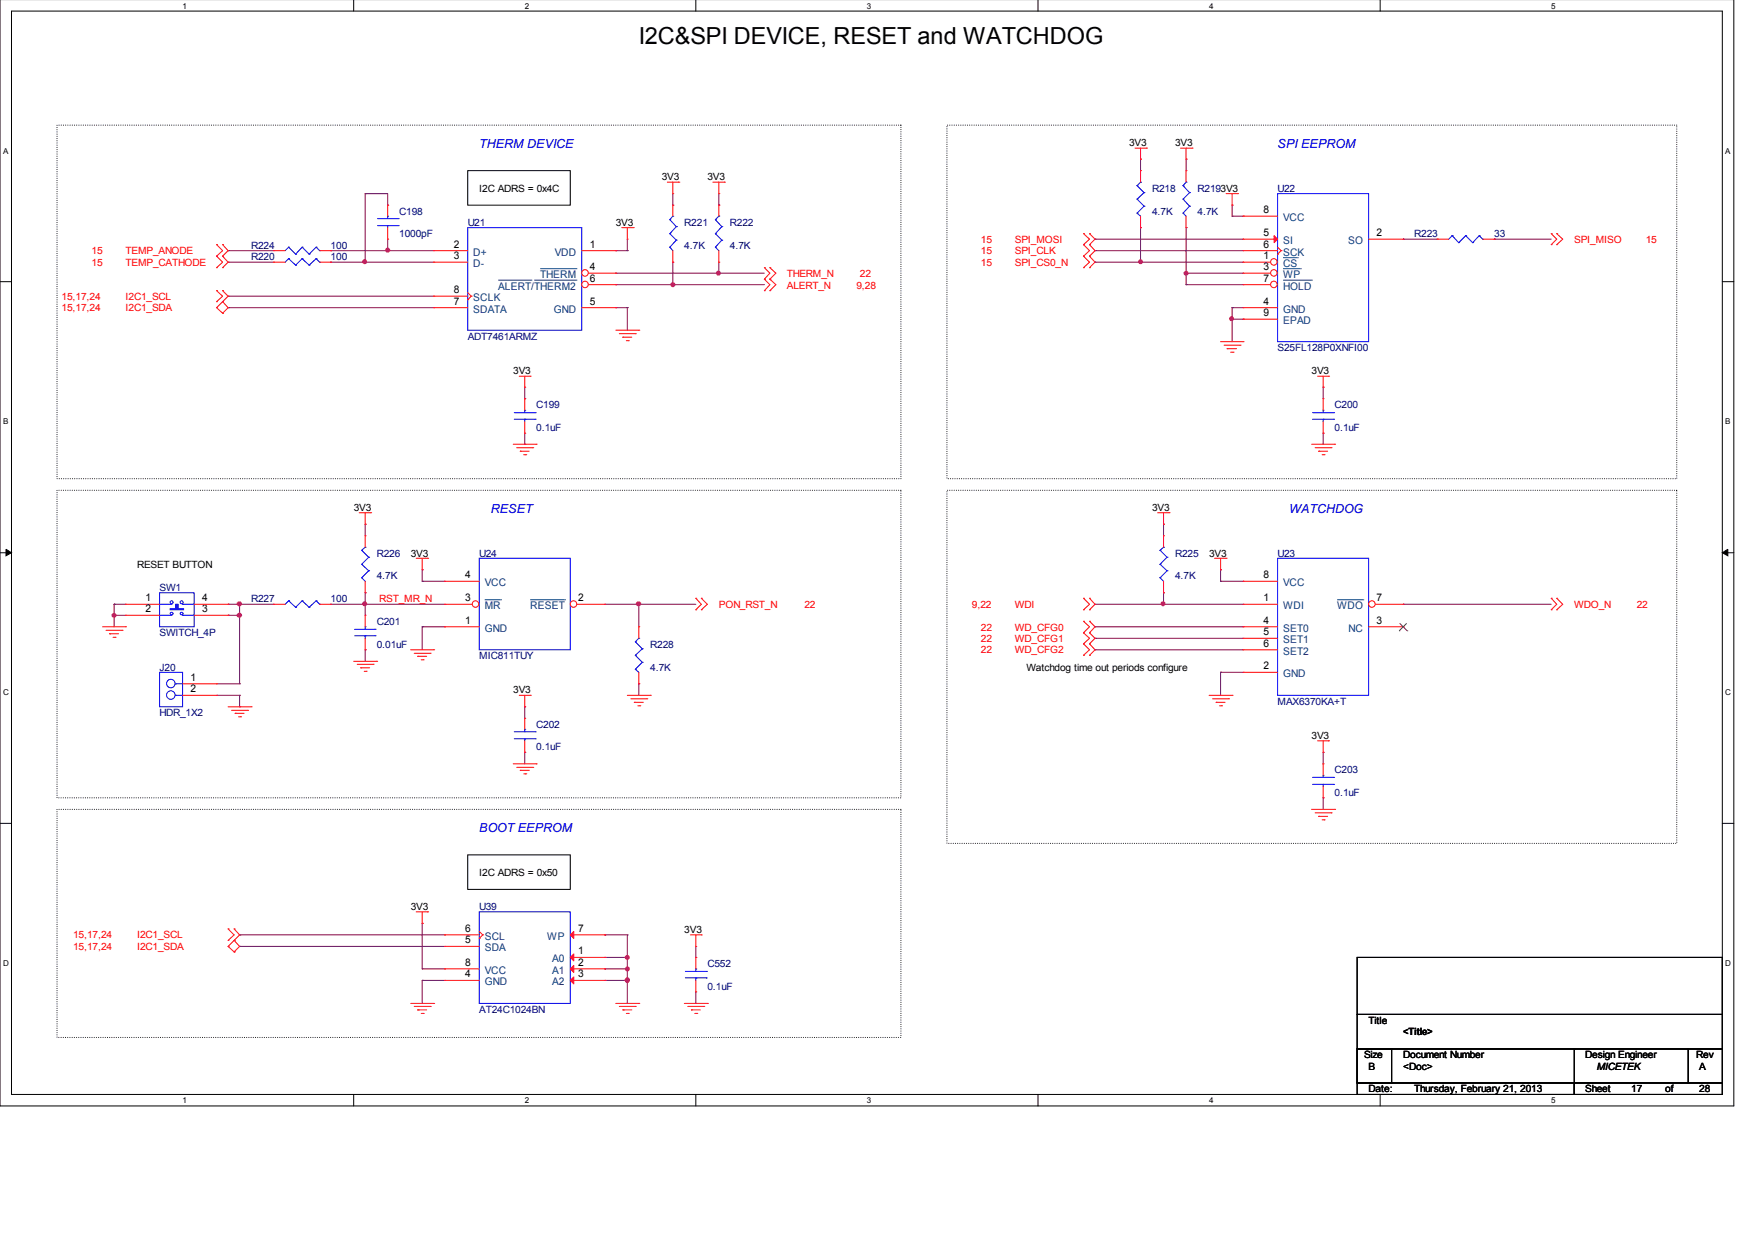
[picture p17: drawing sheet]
<svg xmlns="http://www.w3.org/2000/svg" width="297mm" height="210mm" viewBox="0 0 297 210" stroke-linecap="round" stroke-linejoin="round" font-family="sans-serif">
<defs><g id="words">
<text font-size="4" x="108.1" y="7.5">I2C&amp;SPI DEVICE, RESET and WATCHDOG</text>
<g font-size="2.1" fill="#00f">
<text x="81.1" y="25.1">THERM DEVICE</text>
<text x="216.2" y="25.1">SPI EEPROM</text>
<text x="83.1" y="86.8">RESET</text>
<text x="218.2" y="86.8">WATCHDOG</text>
<text x="81.1" y="140.9">BOOT EEPROM</text>
</g>
<g font-size="1.8">
<text x="76.8" y="41.9">2</text>
<text x="99.8" y="41.9">1</text>
<text x="213.9" y="40">5</text>
<text x="213.9" y="41.9">6</text>
<text x="213.9" y="36.1">8</text>
<text x="233" y="40">2</text>
<text x="76.8" y="43.9">3</text>
<text x="99.8" y="45.7">4</text>
<text x="99.8" y="47.7">6</text>
<text x="213.9" y="43.9">1</text>
<text x="213.9" y="45.7">3</text>
<text x="213.9" y="47.7">7</text>
<text x="76.8" y="51.6">7</text>
<text x="76.8" y="49.6">8</text>
<text x="99.8" y="51.6">5</text>
<text x="213.9" y="51.6">4</text>
<text x="213.9" y="53.5">9</text>
<text x="24.6" y="101.8">1</text>
<text x="34.2" y="101.8">4</text>
<text x="78.7" y="101.8">3</text>
<text x="78.7" y="97.9">4</text>
<text x="97.9" y="101.8">2</text>
<text x="213.9" y="101.8">1</text>
<text x="213.9" y="97.9">8</text>
<text x="233" y="101.8">7</text>
<text x="24.6" y="103.6">2</text>
<text x="34.2" y="103.6">3</text>
<text x="78.7" y="105.6">1</text>
<text x="213.9" y="105.6">4</text>
<text x="213.9" y="107.5">5</text>
<text x="233" y="105.6">3</text>
<text x="213.9" y="113.3">2</text>
<text x="213.9" y="109.5">6</text>
<text x="32.3" y="115.2">1</text>
<text x="32.3" y="117.2">2</text>
<text x="78.7" y="159.7">5</text>
<text x="78.7" y="157.7">6</text>
<text x="97.9" y="161.6">1</text>
<text x="97.9" y="157.7">7</text>
<text x="78.7" y="165.5">4</text>
<text x="78.7" y="163.5">8</text>
<text x="97.9" y="163.5">2</text>
<text x="97.9" y="165.5">3</text>
</g>
<g font-size="1.8" fill="#004080">
<text x="217.2" y="41.3">SI</text>
<text x="217.2" y="37.4">VCC</text>
<text x="228.2" y="41.3">SO</text>
<text x="80.1" y="43.3">D+</text>
<text x="80.1" y="45.2">D-</text>
<text x="91.4" y="47.1">THERM</text>
<text x="93.9" y="43.3">VDD</text>
<text x="217.2" y="45.2">CS</text>
<text x="217.2" y="47.1">WP</text>
<text x="217.2" y="43.3">SCK</text>
<text x="80.1" y="52.9">SDATA</text>
<text x="80.1" y="51">SCLK</text>
<text x="84.3" y="49">ALERT/THERM2</text>
<text x="93.7" y="52.9">GND</text>
<text x="217.2" y="52.9">GND</text>
<text x="217.2" y="49">HOLD</text>
<text x="217.2" y="54.9">EPAD</text>
<text x="82" y="99.2">VCC</text>
<text x="217.2" y="99.2">VCC</text>
<text x="82" y="106.9">GND</text>
<text x="82" y="103.1">MR</text>
<text x="89.7" y="103.1">RESET</text>
<text x="217.2" y="103.1">WDI</text>
<text x="217.2" y="106.9">SET0</text>
<text x="226.3" y="103.1">WDO</text>
<text x="228.3" y="106.9">NC</text>
<text x="217.2" y="108.9">SET1</text>
<text x="217.2" y="110.8">SET2</text>
<text x="217.2" y="114.7">GND</text>
<text x="82" y="161.1">SDA</text>
<text x="82" y="159.1">SCL</text>
<text x="92.6" y="159.1">WP</text>
<text x="82" y="166.8">GND</text>
<text x="82" y="164.9">VCC</text>
<text x="93.5" y="162.9">A0</text>
<text x="93.5" y="164.9">A1</text>
<text x="93.5" y="166.8">A2</text>
</g>
<g font-size="1.7">
<text x="191.1" y="24.7">3V3</text>
<text x="198.9" y="24.7">3V3</text>
<text x="81.1" y="32.4">I2C ADRS = 0x4C</text>
<text x="112" y="30.5">3V3</text>
<text x="119.7" y="30.5">3V3</text>
<text x="104.2" y="38.2">3V3</text>
<text x="86.9" y="63.3">3V3</text>
<text x="222" y="63.3">3V3</text>
<text x="59.9" y="86.5">3V3</text>
<text x="195" y="86.5">3V3</text>
<text x="69.5" y="94.2">3V3</text>
<text x="204.6" y="94.2">3V3</text>
<text x="23.2" y="96.1">RESET BUTTON</text>
<text x="173.7" y="113.6">Watchdog time out periods configure</text>
<text x="86.9" y="117.4">3V3</text>
<text x="222" y="125.1">3V3</text>
<text x="81.1" y="148.3">I2C ADRS = 0x50</text>
<text x="69.5" y="154">3V3</text>
<text x="115.8" y="157.9">3V3</text>
<text x="231.6" y="173.3">Title</text>
<text x="230.9" y="179.2">Size</text>
<text x="237.5" y="179.2">Document Number</text>
<text x="237.5" y="175.3">&lt;Title&gt;</text>
<text x="268.3" y="179.2">Design Engineer</text>
<text x="287.1" y="179.2">Rev</text>
<text x="231.6" y="184.9">Date:</text>
<text x="231.6" y="181.1">B</text>
<text x="237.5" y="181.1">&lt;Doc&gt;</text>
<text x="239.4" y="184.9">Thursday, February 21, 2013</text>
<text x="268.3" y="184.9">Sheet</text>
<text x="270.3" y="181.1">MICETEK</text>
<text x="276.1" y="184.9">17</text>
<text x="281.9" y="184.9">of</text>
<text x="287.6" y="181.1">A</text>
<text x="287.6" y="184.9">28</text>
</g>
<g font-size="1.7" fill="#000080">
<text x="195" y="32.4">R218</text>
<text x="202.7" y="32.4">R2193V3</text>
<text x="216.2" y="32.4">U22</text>
<text x="67.6" y="36.3">C198</text>
<text x="67.6" y="40.1">1000pF</text>
<text x="79.2" y="38.2">U21</text>
<text x="115.8" y="38.2">R221</text>
<text x="123.5" y="38.2">R222</text>
<text x="195" y="36.3">4.7K</text>
<text x="202.7" y="36.3">4.7K</text>
<text x="239.4" y="40.1">R223</text>
<text x="252.9" y="40.1">33</text>
<text x="42.5" y="42.1">R224</text>
<text x="42.5" y="44">R220</text>
<text x="56" y="42.1">100</text>
<text x="56" y="44">100</text>
<text x="115.8" y="42.1">4.7K</text>
<text x="123.5" y="42.1">4.7K</text>
<text x="79.2" y="57.5">ADT7461ARMZ</text>
<text x="216.2" y="59.5">S25FL128P0XNFI00</text>
<text x="90.8" y="69.1">C199</text>
<text x="225.9" y="69.1">C200</text>
<text x="90.8" y="73">0.1uF</text>
<text x="225.9" y="73">0.1uF</text>
<text x="63.8" y="94.2">R226</text>
<text x="81.1" y="94.2">U24</text>
<text x="198.9" y="94.2">R225</text>
<text x="216.2" y="94.2">U23</text>
<text x="27" y="100">SW1</text>
<text x="42.5" y="102">R227</text>
<text x="56" y="102">100</text>
<text x="63.8" y="98.1">4.7K</text>
<text x="198.9" y="98.1">4.7K</text>
<text x="27" y="107.7">SWITCH_4P</text>
<text x="63.8" y="105.8">C201</text>
<text x="27" y="113.6">J20</text>
<text x="63.8" y="109.7">0.01uF</text>
<text x="81.1" y="111.6">MIC811TUY</text>
<text x="110.1" y="109.7">R228</text>
<text x="110.1" y="113.6">4.7K</text>
<text x="216.2" y="119.3">MAX6370KA+T</text>
<text x="27" y="121.3">HDR_1X2</text>
<text x="90.8" y="123.2">C202</text>
<text x="90.8" y="127">0.1uF</text>
<text x="225.9" y="130.9">C203</text>
<text x="225.9" y="134.7">0.1uF</text>
<text x="81.1" y="154">U39</text>
<text x="119.7" y="163.7">C552</text>
<text x="119.7" y="167.6">0.1uF</text>
<text x="81.1" y="171.5">AT24C1024BN</text>
</g>
<g font-size="1.7" fill="#f00">
<text x="166" y="41.2">15</text>
<text x="171.8" y="41.2">SPI_MOSI</text>
<text x="266.4" y="41.2">SPI_MISO</text>
<text x="278.6" y="41.2">15</text>
<text x="15.5" y="43">15</text>
<text x="15.5" y="45">15</text>
<text x="21.3" y="43">TEMP_ANODE</text>
<text x="21.3" y="45">TEMP_CATHODE</text>
<text x="133.2" y="46.9">THERM_N</text>
<text x="145.5" y="46.9">22</text>
<text x="166" y="43">15</text>
<text x="166" y="45">15</text>
<text x="171.8" y="43">SPI_CLK</text>
<text x="171.8" y="45">SPI_CS0_N</text>
<text x="10.4" y="50.8">15,17,24</text>
<text x="10.4" y="52.7">15,17,24</text>
<text x="21.3" y="50.8">I2C1_SCL</text>
<text x="21.3" y="52.7">I2C1_SDA</text>
<text x="133.2" y="48.9">ALERT_N</text>
<text x="144.9" y="48.9">9,28</text>
<text x="64.2" y="101.9">RST_MR_N</text>
<text x="121.7" y="102.9">PON_RST_N</text>
<text x="136.1" y="102.9">22</text>
<text x="164.5" y="102.9">9,22</text>
<text x="166" y="106.8">22</text>
<text x="171.8" y="102.9">WDI</text>
<text x="171.8" y="106.8">WD_CFG0</text>
<text x="266.4" y="102.9">WDO_N</text>
<text x="277" y="102.9">22</text>
<text x="166" y="108.7">22</text>
<text x="166" y="110.6">22</text>
<text x="171.8" y="108.7">WD_CFG1</text>
<text x="171.8" y="110.6">WD_CFG2</text>
<text x="12.4" y="158.8">15,17,24</text>
<text x="12.4" y="160.8">15,17,24</text>
<text x="23.2" y="158.8">I2C1_SCL</text>
<text x="23.2" y="160.8">I2C1_SDA</text>
</g>
<g font-size="1.4">
<text x="30.9" y="1.5">1</text>
<text x="88.8" y="1.5">2</text>
<text x="146.7" y="1.5">3</text>
<text x="204.6" y="1.5">4</text>
<text x="262.6" y="1.5">5</text>
<text x=".5" y="26">A</text>
<text x="292" y="26">A</text>
<text x=".5" y="71.8">B</text>
<text x="292" y="71.8">B</text>
<text x=".5" y="117.7">C</text>
<text x="292" y="117.7">C</text>
<text x=".5" y="163.5">D</text>
<text x="292" y="163.5">D</text>
<text x="30.9" y="186.8">1</text>
<text x="88.8" y="186.8">2</text>
<text x="146.7" y="186.8">3</text>
<text x="204.6" y="186.8">4</text>
<text x="262.6" y="186.8">5</text>
</g>
</g></defs>
<path d="M0 -.1v187.3h293.5v-187.3M1.9 1.9h289.6v183.4h-289.6z" fill="none" stroke="#000" stroke-width=".17"/>
<g fill="#fff">
<path d="M30.9 .2h.7v1.4h-.7z"/>
<path d="M30.9 185.5h.7v1.5h-.7z"/>
</g>
<path d="M59.9 -.1v2M59.9 185.3v1.9" fill="none" stroke="#000" stroke-width=".17"/>
<g fill="#fff">
<path d="M88.8 .2h.7v1.4h-.7z"/>
<path d="M88.8 185.5h.7v1.5h-.7z"/>
</g>
<path d="M117.8 -.1v2M117.8 185.3v1.9" fill="none" stroke="#000" stroke-width=".17"/>
<g fill="#fff">
<path d="M146.7 .2h.7v1.4h-.7z"/>
<path d="M146.7 185.5h.7v1.5h-.7z"/>
</g>
<path d="M175.7 -.1v2M175.7 185.3v1.9" fill="none" stroke="#000" stroke-width=".17"/>
<g fill="#fff">
<path d="M204.6 .2h.7v1.4h-.7z"/>
<path d="M204.6 185.5h.7v1.5h-.7z"/>
</g>
<path d="M233.6 -.1v2M233.6 185.3v1.9" fill="none" stroke="#000" stroke-width=".17"/>
<g fill="#fff">
<path d="M262.6 .2h.6v1.4h-.6z"/>
<path d="M262.6 185.5h.6v1.5h-.6z"/>
<path d="M.5 24.7h.9v1.5h-.9z"/>
<path d="M292 24.7h.9v1.5h-.9z"/>
<path d="M.5 70.5h.9v1.5h-.9z"/>
<path d="M292 70.5h.9v1.5h-.9z"/>
</g>
<path d="M0 47.7h1.9M291.5 47.7h2" fill="none" stroke="#000" stroke-width=".17"/>
<g fill="#fff">
<path d="M.5 116.4h.9v1.5h-.9z"/>
<path d="M292 116.4h.9v1.5h-.9z"/>
</g>
<path d="M0 93.6h1.9M291.5 93.6h2" fill="none" stroke="#000" stroke-width=".17"/>
<path d="M1 93l.9 .6-.9 .5zM291.5 93.6l.9-.6v1.1z" fill="#000" stroke="#000" stroke-width=".17"/>
<g fill="#fff">
<path d="M.5 162.2h.9v1.5h-.9z"/>
<path d="M292 162.2h.9v1.5h-.9z"/>
</g>
<g fill="none" stroke="#000" stroke-width=".17">
<path d="M79.2 28.9h17.3v5.8h-17.3zM0 139.4h1.9M291.5 139.4h2M79.2 144.7h17.3v5.9h-17.3zM229.7 162.1h61.8v9.6h-61.8zM229.7 171.7h61.8v5.9h-61.8zM229.7 177.6h5.8v5.7h-5.8zM229.7 177.6h56.1v5.7h-56.1zM266.4 177.6h.1M266.4 177.6v5.7M285.8 177.6h5.7v5.7h-5.7zM229.7 183.3h36.7v2h-36.7z"/>
<path d="M266.4 183.3h25.1v2h-25.1z"/>
</g>
<path d="M9.7 21.2h142.8v59.8h-142.8zM160.3 21.2h123.5v59.8h-123.5zM9.7 83h142.8v52.1h-142.8zM160.3 83h123.5v59.8h-123.5zM9.7 137h142.8v38.6h-142.8z" fill="none" stroke="#000" stroke-width=".17" stroke-dasharray="0 .3"/>
<g fill="none" stroke="#800040" stroke-width=".17">
<path d="M61.8 32.8h.1M61.8 32.8v11.6M61.8 32.8h3.8v1.9M65.6 34.7h.1M113.9 34.7h.1M113.9 32.8v1.9M121.7 34.7h.1M121.7 32.8v1.9M193 26.9h.1M193 38.5h.1M193 26.9v2M193 38.5v5.9"/>
<path d="M200.7 26.9h.1M200.7 38.5h.1M200.7 26.9v2M200.7 38.5v9.7M208.5 34.7h.1M208.5 36.6h.1M208.5 34.7v1.9M208.5 36.6h1.9M38.6 52.1h.1M38.6 50.1h.1M38.6 42.4h.1M38.6 44.4h.1"/>
<path d="M38.6 52.1h34.8M38.6 42.4h7.7M38.6 44.4h7.7M38.6 50.1h34.8M56 44.4h.1M56 42.4h.1M56 42.4h17.4M56 44.4h17.4M61.8 44.4h.1M65.6 42.4h.1M65.6 40.5v1.9M104.2 42.4h.1"/>
<path d="M104.2 52.1h.1M104.2 48.2h.1M104.2 46.2h.1M104.2 52.1h2M104.2 42.4h2M104.2 46.2h25.2M104.2 48.2h25.2M106.2 42.4h.1M106.2 52.1h.1M106.2 40.5v1.9M106.2 52.1v3.8M113.9 44.4h.1"/>
<path d="M113.9 48.2h.1M113.9 44.4v3.8M121.7 46.2h.1M121.7 44.4v1.8M185.3 40.5h.1M185.3 42.4h.1M185.3 44.4h.1M185.3 40.5h25.1M185.3 42.4h25.1M185.3 44.4h25.1M193 44.4h.1M200.7 46.2h.1"/>
<path d="M200.7 48.2h.1M200.7 46.2h9.7M200.7 48.2h9.7M208.5 54h.1M208.5 52.1h.1M208.5 52.1v5.7M208.5 52.1h1.9M208.5 54h1.9M210.4 54h.1M237.5 40.5h.1M237.5 40.5h5.7M252.9 40.5h.1"/>
<path d="M252.9 40.5h9.7M88.8 67.5h.1M88.8 75.2h.1M88.8 65.5v2M88.8 73.3v1.9M223.9 73.3h.1M223.9 65.5h.1M223.9 65.5v2M223.9 73.3v1.9M61.8 88.7h.1M61.8 88.7v2M71.5 96.4h.1"/>
<path d="M71.5 98.4h.1M71.5 96.4v2M71.5 98.4h3.8M196.9 88.7h.1M196.9 88.7v2M206.6 98.4h.1M206.6 96.4h.1M206.6 98.4h3.8M206.6 96.4v2M19.3 104.2h.1M19.3 102.3h.1M19.3 102.3h2"/>
<path d="M19.3 102.3v3.8M19.3 104.2h2M36.7 117.7h3.9M36.7 115.8h3.9M38.6 104.2h.1M38.6 102.3h.1M38.6 102.3h7.7M38.6 104.2h2M40.6 102.3h.1M40.6 117.7h.1M40.6 119.6h.1M40.6 115.8h.1"/>
<path d="M40.6 104.2h.1M40.6 102.3v13.5M40.6 117.7v1.9M56 102.3h.1M56 102.3h19.3M61.8 102.3h.1M61.8 100.3h.1M61.8 110h.1M61.8 100.3v3.9M61.8 110v1.9M71.5 106.1h.1M71.5 106.1h3.8"/>
<path d="M71.5 106.1v3.9M88.8 119.6h.1M88.8 119.6v2M102.4 102.3h.1M102.4 102.3h15.4M108.1 102.3h.1M108.1 115.8h.1M108.1 102.3v3.8M108.1 115.8v1.9M185.3 106.1h.1M185.3 108h.1M185.3 110h.1"/>
<path d="M185.3 102.3h.1M185.3 102.3h25.1M185.3 106.1h25.1M185.3 108h25.1M185.3 110h25.1M196.9 100.3h.1M196.9 102.3h.1M196.9 100.3v2M206.6 113.8h.1M206.6 113.8v3.9M206.6 113.8h3.8M237.5 102.3h.1"/>
<path d="M237.5 102.3h25.1M88.8 127.4h.1M88.8 127.4v1.9M223.9 127.4h.1M223.9 135.1h.1M223.9 127.4v1.9M223.9 135.1v1.9M40.6 158.3h.1M40.6 158.3h34.7M71.5 156.3h.1M71.5 156.3v7.7M102.4 158.3h.1"/>
<path d="M102.4 158.3h3.8M106.2 158.3h.1M106.2 158.3v11.6M40.6 160.2h.1M40.6 160.2h34.7M71.5 164h.1M71.5 166h.1M71.5 166v3.9M71.5 166h3.8M71.5 164h3.8M102.4 162.1h.1M102.4 166h.1"/>
<path d="M102.4 164h.1M102.4 162.1h3.8M102.4 166h3.8M102.4 164h3.8M106.2 162.1h.1M106.2 166h.1M117.8 162.1h.1M117.8 169.9h.1M117.8 160.2v1.9M117.8 167.9v2"/>
</g>
<g fill="#f0f" stroke="#f0f" stroke-width=".17">
<circle cx="193" cy="44.3" r=".34"/>
<circle cx="61.7" cy="44.3" r=".34"/>
<circle cx="121.6" cy="46.2" r=".34"/>
<circle cx="113.9" cy="48.2" r=".34"/>
<circle cx="200.7" cy="46.2" r=".34"/>
<circle cx="65.6" cy="42.3" r=".34"/>
<circle cx="61.7" cy="102.2" r=".34"/>
<circle cx="19.3" cy="104.2" r=".34"/>
<circle cx="108.1" cy="102.2" r=".36"/>
<circle cx="40.5" cy="102.2" r=".36"/>
<circle cx="196.8" cy="102.2" r=".34"/>
<circle cx="106.2" cy="164" r=".34"/>
<circle cx="106.1" cy="165.9" r=".36"/>
<circle cx="106.2" cy="162.1" r=".34"/>
<circle cx="40.5" cy="104.2" r=".36"/>
<circle cx="208.4" cy="53.9" r=".34"/>
</g>
<g fill="none" stroke="#f00" stroke-width=".17">
<path d="M105.2 38.5h2M106.2 38.5v2M107.2 38.5h.1M112.9 30.8h2M113.9 32.8h.1M113.9 30.8v2M114.9 30.8h.1M120.6 30.8h2M121.7 32.8h.1M121.7 30.8v2M122.6 30.8h.1M183.4 39.6h.1"/>
<path d="M183.4 39.6l1 .9-1 .9M184.4 39.6h.1M184.4 39.6l.9 .9-.9 .9M192.1 25.1h2M193 26.9h.1M193 25.1v1.8M194.1 25.1h.1M199.8 25.1h2M200.7 26.9h.1M200.7 25.1v1.8M201.8 25.1h.1M207.5 32.8h2"/>
<path d="M208.5 34.7h.1M208.5 32.8v1.9M209.5 32.8h.1M262.6 39.6h.1M262.6 39.6l.9 .9-.9 .9M263.5 39.6h.1M263.5 39.6l1 .9-1 .9M36.7 51.1h.1M36.7 49.2h.1M36.7 52.1h.1M36.7 43.4h.1M36.7 41.4h.1"/>
<path d="M36.7 45.3h.1M36.7 49.2l1 .9-1 1M36.7 52.1l1 .9M36.7 41.4l1 1-1 1M36.7 43.4l1 1-1 .9M37.7 49.2h.1M37.7 51.1h.1M37.7 53h.1M37.7 41.4h.1M37.7 43.4h.1M37.7 45.3h.1M37.7 49.2l.9 .9-1.9 2"/>
<path d="M37.7 51.1l.9 1-.9 .9M37.7 41.4l.9 1-.9 1M37.7 43.4l.9 1-.9 .9M104.2 55.9h3.9M104.8 56.5h2.7M105.4 57.1h.1M105.4 57.1h1.5M106 57.7h.3M106.2 40.5h.1M106.3 57.7h.1M107.5 56.5h.1M108.1 55.9h.1"/>
<path d="M129.4 45.3h.1M129.4 47.3h.1M129.4 49.2h.1M129.4 45.3l.9 .9-.9 1.1M129.4 47.3l.9 .9-.9 1M130.3 45.3h.1M130.3 47.3h.1M130.3 49.2h.1M130.3 45.3l1 .9-1 1.1M130.3 47.3l1 .9-1 1M183.4 41.4h.1M183.4 43.4h.1"/>
<path d="M183.4 45.3h.1M183.4 41.4l1 1-1 1M183.4 43.4l1 1-1 .9M184.4 41.4h.1M184.4 43.4h.1M184.4 45.3h.1M184.4 41.4l.9 1-.9 1M184.4 43.4l.9 1-.9 .9M206.6 57.8h3.8M207.2 58.4h2.7M207.7 59h.1M207.7 59h1.6"/>
<path d="M208.3 59.6h.4M208.7 59.6h.1M209.9 58.4h.1M210.4 57.8h.1M262.6 41.4h.1M263.5 41.4h.1M86.9 75.2h3.9M87.5 75.8h2.7M87.9 63.7h1.8M88.1 76.4h.1M88.1 76.4h1.5M88.6 77h.4"/>
<path d="M88.8 65.5h.1M88.8 63.7v1.8M89 77h.1M89.7 63.7h.1M90.2 75.8h.1M90.8 75.2h.1M222 75.2h3.9M222.6 75.8h2.7M223 63.7h1.9M223.2 76.4h.1M223.2 76.4h1.5M223.8 77h.3"/>
<path d="M223.9 65.5h.1M223.9 63.7v1.8M224.1 77h.1M224.9 63.7h.1M225.3 75.8h.1M225.9 75.2h.1M60.8 86.8h1.9M61.8 88.7h.1M61.8 86.8v1.9M62.7 86.8h.1M70.4 94.5h2M71.5 96.4h.1"/>
<path d="M71.5 94.5v1.9M72.4 94.5h.1M195.9 86.8h2M196.9 88.7h.1M196.9 86.8v1.9M197.9 86.8h.1M205.6 94.5h1.9M206.6 96.4h.1M206.6 94.5v1.9M207.5 94.5h.1M17.4 106.1h3.9M17.9 106.7h2.8"/>
<path d="M18.5 107.3h.1M18.5 107.3h1.6M19.1 107.9h.4M19.5 107.9h.1M20.7 106.7h.1M21.3 106.1h.1M38.6 119.6h3.9M42.5 119.6h.1M59.9 111.9h3.9M60.5 112.5h2.7M61 113h.1M61 113h1.6"/>
<path d="M61.6 113.6h.4M62 113.6h.1M63.2 112.5h.1M63.8 111.9h.1M69.5 110h3.9M70.1 110.6h2.7M70.7 111.1h.1M70.7 111.1h1.5M71.3 111.7h.3M71.6 111.7h.1M72.8 110.6h.1M73.4 110h.1"/>
<path d="M75.3 106.1h.1M75.3 106.1h5.8M87.9 117.7h1.8M88.8 119.6h.1M88.8 117.7v1.9M89.7 117.7h.1M106.2 117.7h3.9M106.8 118.3h2.7M107.4 118.9h.1M107.4 118.9h1.5M107.9 119.5h.4M108.3 119.5h.1"/>
<path d="M109.5 118.3h.1M110.1 117.7h.1M117.8 101.3h.1M117.8 103.2h.1M117.8 101.3l.9 1-.9 .9M118.7 101.3h.1M118.7 103.2h.1M118.7 101.3l1 1-1 .9M183.4 103.2h.1M183.4 101.3h.1M183.4 107.1h.1M183.4 105.2h.1"/>
<path d="M183.4 109h.1M183.4 110.9h.1M183.4 101.3l1 1-1 .9M183.4 105.2l1 .9-1 1M183.4 107.1l1 .9-1 1M183.4 109l1 1-1 .9M184.4 101.3h.1M184.4 103.2h.1M184.4 105.2h.1M184.4 107.1h.1M184.4 109h.1M184.4 110.9h.1"/>
<path d="M184.4 101.3l.9 1-.9 .9M184.4 105.2l.9 .9-.9 1M184.4 107.1l.9 .9-.9 1M184.4 109l.9 1-.9 .9M204.6 117.7h3.9M205.2 118.3h2.7M205.8 118.9h.1M205.8 118.9h1.5M206.4 119.5h.4M206.8 119.5h.1M207.9 118.3h.1M208.5 117.7h.1"/>
<path d="M262.6 101.3h.1M262.6 103.2h.1M262.6 101.3l.9 1-.9 .9M263.5 101.3h.1M263.5 103.2h.1M263.5 101.3l1 1-1 .9M39.2 120.2h2.7M39.8 120.7h.1M39.8 120.7h1.5M40.4 121.3h.3M40.7 121.3h.1M41.9 120.2h.1"/>
<path d="M86.9 129.3h3.9M87.5 129.9h2.7M88.1 130.4h.1M88.1 130.4h1.5M88.6 131h.4M89 131h.1M90.2 129.9h.1M90.8 129.3h.1M222 137h3.9M222.6 137.6h2.7M223 125.4h1.9M223.2 138.2h.1"/>
<path d="M223.2 138.2h1.5M223.8 138.8h.3M223.9 127.4h.1M223.9 125.4v2M224.1 138.8h.1M224.9 125.4h.1M225.3 137.6h.1M225.9 137h.1M38.6 159.2h.1M38.6 157.2h.1M38.6 157.2l1 1.1-1 .9M39.6 157.2h.1"/>
<path d="M39.6 159.2h.1M39.6 157.2l1 1.1-2 1.9M39.6 159.2l1 1-1 .9M70.4 154.4h2M71.5 156.3h.1M71.5 154.4v1.9M72.4 154.4h.1M116.8 158.3h1.9M117.8 158.3v1.9M118.7 158.3h.1M38.6 160.2h.1M38.6 160.2l1 .9"/>
<path d="M39.6 161.1h.1M69.5 169.9h3.9M70.1 170.4h2.7M70.7 171h.1M70.7 171h1.5M71.3 171.5h.3M71.6 171.5h.1M72.8 170.4h.1M73.4 169.9h.1M104.2 169.9h3.9M104.8 170.4h2.7M105.4 171h.1"/>
<path d="M105.4 171h1.5M106 171.5h.3M106.3 171.5h.1M107.5 170.4h.1M108.1 169.9h.1M115.8 169.9h3.9M116.4 170.4h2.7M117 171h.1M117 171h1.5M117.6 171.5h.3M117.8 160.2h.1M117.9 171.5h.1"/>
<path d="M119.1 170.4h.1M119.7 169.9h.1"/>
</g>
<path d="M81.1 94.5h15.4v15.5h-15.4z" fill="none" stroke="#00f" stroke-width=".17"/>
<circle cx="97.1" cy="102.2" r=".55" fill="#fff" stroke="#f00" stroke-width=".17"/>
<path d="M97.7 102.3h4.7M102.4 102.3h.1" fill="none" stroke="#f00" stroke-width=".17"/>
<path d="M89.7 101.5h5.9M95.6 101.5h.1" fill="none" stroke="#004080" stroke-width=".17"/>
<circle cx="80.5" cy="102.2" r=".55" fill="#fff" stroke="#f00" stroke-width=".17"/>
<g fill="none" stroke="#f00" stroke-width=".17">
<path d="M121.7 34.7h.1M121.7 34.7v1.9M200.7 38.5h.1M200.7 28.9h.1M200.7 28.9v1.9M200.7 36.6v1.9M121.7 44.4h.1M121.7 42.4v2M223.9 67.5h.1M223.9 73.3h.1M223.9 67.5v1.9M223.9 71.4v1.9"/>
<path d="M75.3 98.4h.1M75.3 98.4h5.8M75.3 102.3h.1M75.3 102.3h4.6M210.4 102.3h.1M210.4 113.8h.1M210.4 106.1h.1M210.4 108h.1M210.4 110h.1M210.4 102.3h5.8M210.4 113.8h5.8M210.4 106.1h5.8"/>
<path d="M210.4 108h5.8M210.4 110h5.8M231.6 106.1h5.9M237.5 106.1h.1M75.3 158.3h.1M75.3 158.3h5.8M81.1 158.8h.1M81.1 157.7l.6 .6M81.7 158.3h.1M81.7 158.3l-.6 .5M96.5 158.3h5.9M102.4 158.3h.1"/>
<path d="M75.3 166h.1M75.3 160.2h.1M75.3 164h.1M75.3 164h5.8M75.3 166h5.8M75.3 160.2h5.8M96.5 162.1h5.9M96.5 164h5.9M96.5 166h5.9M102.4 162.1h.1M102.4 164h.1M102.4 166h.1"/>
</g>
<path d="M82 101.5h2.8M84.8 101.5h.1" fill="none" stroke="#004080" stroke-width=".17"/>
<g fill="none" stroke="#00f" stroke-width=".17">
<path d="M121.1 39.6h.1M121.1 37.2h.1M121.1 39.6l1.1 1.1M121.1 37.2l1.1 1.2M121.7 36.6h.1M121.7 36.6l-.6 .6M122.2 38.4h.1M122.2 38.4l-1.1 1.2M200.2 33.7h.1M200.2 31.4h.1M200.2 36.1h.1M200.2 33.7l1.1 1.2"/>
<path d="M200.2 31.4l1.1 1.2M200.2 36.1l.5 .5M200.7 30.8h.1M200.7 30.8l-.5 .6M201.3 32.6h.1M201.3 34.9h.1M201.3 32.6l-1.1 1.1M201.3 34.9l-1.1 1.2M121.1 41.8h.1M121.1 41.8l.6 .6M122.2 40.7h.1M122.2 40.7l-1.1 1.1"/>
<path d="M222.2 71h3.5M222.2 69.9h3.5M223.9 71h.1M223.9 69.4h.1M223.9 69.4v.5M223.9 71v.4M225.7 71h.1M225.7 69.9h.1M216.2 94.5h15.4v23.2h-15.4zM81.1 154.4h15.4v15.5h-15.4z"/>
</g>
<g fill="#f00" stroke="#f00" stroke-width=".17">
<path d="M96.5 162.1l.6-.6v1.2z"/>
<path d="M96.5 164l.6-.6v1.2z"/>
<path d="M97.1 165.4v1.2l-.6-.6z"/>
<path d="M97.1 157.7v1.1l-.6-.5z"/>
</g>
<path d="M236.8 106.8h.1M236.9 105.5l1.3 1.3M238.1 105.5l-1.3 1.3M238.2 106.8h.1" fill="none" stroke="#804000" stroke-width=".17"/>
<circle cx="232.2" cy="102.2" r=".55" fill="#fff" stroke="#f00" stroke-width=".17"/>
<g fill="none" stroke="#f00" stroke-width=".17">
<path d="M65.6 34.7h.1M65.6 34.7v1.9M65.6 38.5v2M65.6 40.5h.1M243.2 40.5h.1M243.2 40.5h2M251 40.5h1.9M252.9 40.5h.1M61.8 90.7h.1M61.8 90.7v1.9M61.8 98.4v1.9M210.4 98.4h.1"/>
<path d="M210.4 98.4h5.8M61.8 100.3h.1M232.8 102.3h4.7M237.5 102.3h.1"/>
</g>
<path d="M226.3 101.5h4.4M230.7 101.5h.1" fill="none" stroke="#004080" stroke-width=".17"/>
<g fill="none" stroke="#00f" stroke-width=".17">
<path d="M63.9 38.2h3.5M63.9 37h3.5M65.6 38.2h.1M65.6 36.6h.1M65.6 36.6v.4M65.6 38.2v.3M67.4 38.2h.1M67.4 37h.1M216.2 32.8h15.4v25h-15.4zM245.8 39.9h.1M245.8 39.9l1.1 1.2M245.8 39.9l-.6 .6"/>
<path d="M248.1 39.9h.1M248.1 39.9l-1.2 1.2M248.1 39.9l1.2 1.2M250.4 39.9h.1M250.4 39.9l.6 .6M250.4 39.9l-1.1 1.2M246.9 41.1h.1M249.3 41.1h.1M251 40.5h.1M61.2 95.5h.1M61.2 93.1h.1M61.2 97.8h.1"/>
<path d="M61.2 95.5l1.2 1.1M61.2 93.1l1.2 1.2M61.2 97.8l.6 .6M61.8 92.6h.1M61.8 92.6l-.6 .5M62.4 94.3h.1M62.4 96.6h.1M62.4 94.3l-1.2 1.2M62.4 96.6l-1.2 1.2"/>
</g>
<circle cx="215.6" cy="44.3" r=".55" fill="#fff" stroke="#f00" stroke-width=".17"/>
<path d="M210.4 44.4h.1M210.4 44.4h4.7M231.6 40.5h5.9M237.5 40.5h.1" fill="none" stroke="#f00" stroke-width=".17"/>
<path d="M217.2 43.6h2.4M219.6 43.6h.1" fill="none" stroke="#004080" stroke-width=".17"/>
<circle cx="215.6" cy="46.2" r=".55" fill="#fff" stroke="#f00" stroke-width=".17"/>
<path d="M210.4 46.2h.1M210.4 52.1h.1M210.4 40.5h.1M210.4 42.4h.1M210.4 46.2h4.7M210.4 52.1h5.8M210.4 40.5h5.8M210.4 42.4h5.8M216.2 43h.1M216.2 41.8l.6 .6M216.8 42.4h.1M216.8 42.4l-.6 .6" fill="none" stroke="#f00" stroke-width=".17"/>
<path d="M217.2 45.5h2.9M220.1 45.5h.1" fill="none" stroke="#004080" stroke-width=".17"/>
<path d="M215.6 39.9l.6 .6-.6 .6z" fill="#f00" stroke="#f00" stroke-width=".17"/>
<circle cx="215.6" cy="48.1" r=".55" fill="#fff" stroke="#f00" stroke-width=".17"/>
<g fill="none" stroke="#f00" stroke-width=".17">
<path d="M113.9 34.7h.1M113.9 34.7v1.9M193 38.5h.1M193 28.9h.1M193 28.9v1.9M193 36.6v1.9M210.4 36.6h.1M210.4 36.6h5.8M46.3 42.4h.1M46.3 44.4h.1M46.3 42.4h2M46.3 44.4h2"/>
<path d="M54.1 42.4h1.9M54.1 44.4h1.9M56 42.4h.1M56 44.4h.1M73.4 42.4h.1M73.4 44.4h.1M73.4 42.4h5.8M73.4 44.4h5.8M98.5 42.4h5.7M104.2 42.4h.1M113.9 44.4h.1M113.9 42.4v2"/>
<path d="M210.4 48.2h.1M210.4 54h.1M210.4 48.2h4.7M210.4 54h5.8M88.8 67.5h.1M88.8 73.3h.1M88.8 67.5v1.9M88.8 71.4v1.9M196.9 90.7h.1M196.9 90.7v1.9M196.9 98.4v1.9M30.9 115.8h5.8"/>
<path d="M30.9 117.7h5.8M36.7 115.8h.1M36.7 117.7h.1M46.3 102.3h.1M46.3 102.3h2M54.1 102.3h1.9M56 102.3h.1M61.8 104.2h.1M61.8 110h.1M61.8 104.2v1.9M61.8 108v2M196.9 100.3h.1"/>
<path d="M88.8 121.6h.1M88.8 127.4h.1M88.8 121.6v1.9M88.8 125.4v2M223.9 129.3h.1M223.9 135.1h.1M223.9 129.3v1.9M223.9 133.1v2M117.8 162.1h.1M117.8 167.9h.1M117.8 162.1v1.9M117.8 166v1.9"/>
</g>
<path d="M217.2 47.4h4.8M222 47.4h.1" fill="none" stroke="#004080" stroke-width=".17"/>
<g fill="none" stroke="#00f" stroke-width=".17">
<path d="M79.2 38.5h19.3v17.4h-19.3zM113.4 39.6h.1M113.4 37.2h.1M113.4 39.6l1.1 1.1M113.4 37.2l1.1 1.2M113.9 36.6h.1M113.9 36.6l-.5 .6M114.5 38.4h.1M114.5 38.4l-1.1 1.2M192.4 33.7h.1M192.4 31.4h.1M192.4 36.1h.1"/>
<path d="M192.4 33.7l1.2 1.2M192.4 31.4l1.2 1.2M192.4 36.1l.6 .5M193 30.8h.1M193 30.8l-.6 .6M193.6 32.6h.1M193.6 34.9h.1M193.6 32.6l-1.2 1.1M193.6 34.9l-1.2 1.2M48.9 41.8h.1M48.9 43.8h.1M48.9 41.8l1.1 1.2"/>
<path d="M48.9 41.8l-.6 .6M48.9 43.8l1.1 1.1M48.9 43.8l-.6 .6M50 43h.1M50 44.9h.1M51.1 41.8h.1M51.1 43.8h.1M51.1 41.8l-1.1 1.2M51.1 41.8l1.2 1.2M51.1 43.8l-1.1 1.1M51.1 43.8l1.2 1.1M52.3 43h.1"/>
<path d="M52.3 44.9h.1M53.5 41.8h.1M53.5 43.8h.1M53.5 41.8l.6 .6M53.5 41.8l-1.2 1.2M53.5 43.8l.6 .6M53.5 43.8l-1.2 1.1M54.1 42.4h.1M54.1 44.4h.1M113.4 41.8h.1M113.4 41.8l.5 .6M114.5 40.7h.1"/>
<path d="M114.5 40.7l-1.1 1.1M87 71h3.6M87 69.9h3.6M88.8 71h.1M88.8 69.4h.1M88.8 69.4v.5M88.8 71v.4M90.6 71h.1M90.6 69.9h.1M196.3 95.5h.1M196.3 93.1h.1M196.3 97.8h.1"/>
<path d="M196.3 95.5l1.2 1.1M196.3 93.1l1.2 1.2M196.3 97.8l.6 .6M196.9 92.6h.1M196.9 92.6l-.6 .5M197.5 94.3h.1M197.5 96.6h.1M197.5 94.3l-1.2 1.2M197.5 96.6l-1.2 1.2M27 113.8h3.9v5.8h-3.9zM29.7 115.8h.1M29.7 117.7h.1"/>
<path d="M29.7 115.8h1.2M29.7 117.7h1.2M48.9 101.7h.1M48.9 101.7l1.1 1.1M48.9 101.7l-.6 .6M50 102.8h.1M51.1 101.7h.1M51.1 101.7l-1.1 1.1M51.1 101.7l1.2 1.1M52.3 102.8h.1M53.5 101.7h.1M53.5 101.7l.6 .6"/>
<path d="M53.5 101.7l-1.2 1.1M54.1 102.3h.1M60 107.6h3.5M60 106.5h3.5M61.8 107.6h.1M61.8 106.1h.1M61.8 106.1v.4M61.8 107.6v.4M63.5 107.6h.1M63.5 106.5h.1M87 125.1h3.6M87 123.9h3.6"/>
<path d="M88.8 125.1h.1M88.8 123.5h.1M88.8 123.5v.4M88.8 125.1v.3M90.6 125.1h.1M90.6 123.9h.1M222.2 132.8h3.5M222.2 131.6h3.5M223.9 132.8h.1M223.9 131.2h.1M223.9 131.2v.4M223.9 132.8v.3"/>
<path d="M225.7 132.8h.1M225.7 131.6h.1M116 165.5h3.5M116 164.4h3.5M117.8 165.5h.1M117.8 164h.1M117.8 164v.4M117.8 165.5v.5M119.5 165.5h.1M119.5 164.4h.1"/>
<circle cx="28.9" cy="115.7" r=".72"/>
<circle cx="28.9" cy="117.7" r=".72"/>
</g>
<circle cx="99" cy="46.2" r=".55" fill="#fff" stroke="#f00" stroke-width=".17"/>
<path d="M98.5 52.1h5.7M99.7 46.2h4.5M104.2 46.2h.1M104.2 52.1h.1" fill="none" stroke="#f00" stroke-width=".17"/>
<path d="M91.4 45.5h6.1M97.5 45.5h.1" fill="none" stroke="#004080" stroke-width=".17"/>
<circle cx="99" cy="48.1" r=".55" fill="#fff" stroke="#f00" stroke-width=".17"/>
<g fill="none" stroke="#f00" stroke-width=".17">
<path d="M73.4 52.1h.1M73.4 50.1h.1M73.4 52.1h5.8M73.4 50.1h5.8M79.2 50.7h.1M79.2 49.5l.6 .6M79.8 50.1h.1M79.8 50.1l-.6 .6M99.7 48.2h4.5M104.2 48.2h.1M21.3 102.3h.1M21.3 104.2h.1"/>
<path d="M21.3 102.3h5.7M21.3 104.2h5.7M32.9 102.3h5.7M32.9 104.2h5.7M38.6 104.2h.1M38.6 102.3h.1M108.1 115.8h.1M108.1 106.1h.1M108.1 106.1v1.9M108.1 113.8v2"/>
</g>
<path d="M84.3 47.4h5.6M89.9 47.4h.1M90.4 47.4h7.1M97.5 47.4h.1" fill="none" stroke="#004080" stroke-width=".17"/>
<g fill="none" stroke="#00f" stroke-width=".17">
<path d="M27 100.3h5.9v5.8h-5.9zM27 102.3h2M27 104.2h2M28.9 103.7h.3v.3h-.3zM29 102.3h.1M29 104.2h.1M30.6 103.7h.3v.3h-.3zM30.9 102.3h.1M30.9 104.2h.1M30.9 102.3h2M30.9 104.2h2M107.5 110.9h.1"/>
<path d="M107.5 108.6h.1M107.5 113.3h.1M107.5 110.9l1.2 1.2M107.5 108.6l1.2 1.2M107.5 113.3l.6 .5M108.1 108h.1M108.1 108l-.6 .6M108.7 109.8h.1M108.7 112.1h.1M108.7 109.8l-1.2 1.1M108.7 112.1l-1.2 1.2"/>
<circle cx="29" cy="102" r=".25"/>
<circle cx="30.7" cy="102" r=".25"/>
</g>
<g fill="#00f" stroke="#00f" stroke-width=".17">
<path d="M28.8 103.1h2.3v.1h-2.3z" fill-rule="evenodd"/>
<path d="M29.7 102.3h.4v.8h-.4z" fill-rule="evenodd"/>
</g>
<g fill="#f0f" stroke="#f0f" stroke-width=".17">
<circle cx="193" cy="44.3" r=".34"/>
<circle cx="61.7" cy="44.3" r=".34"/>
<circle cx="121.6" cy="46.2" r=".34"/>
<circle cx="113.9" cy="48.2" r=".34"/>
<circle cx="200.7" cy="46.2" r=".34"/>
<circle cx="65.6" cy="42.3" r=".34"/>
<circle cx="61.7" cy="102.2" r=".34"/>
<circle cx="19.3" cy="104.2" r=".34"/>
<circle cx="108.1" cy="102.2" r=".36"/>
<circle cx="40.5" cy="102.2" r=".36"/>
<circle cx="196.8" cy="102.2" r=".34"/>
<circle cx="106.2" cy="164" r=".34"/>
<circle cx="106.1" cy="165.9" r=".36"/>
<circle cx="106.2" cy="162.1" r=".34"/>
<circle cx="40.5" cy="104.2" r=".36"/>
<circle cx="208.4" cy="53.9" r=".34"/>
</g>
<use href="#words"/>
</svg>
